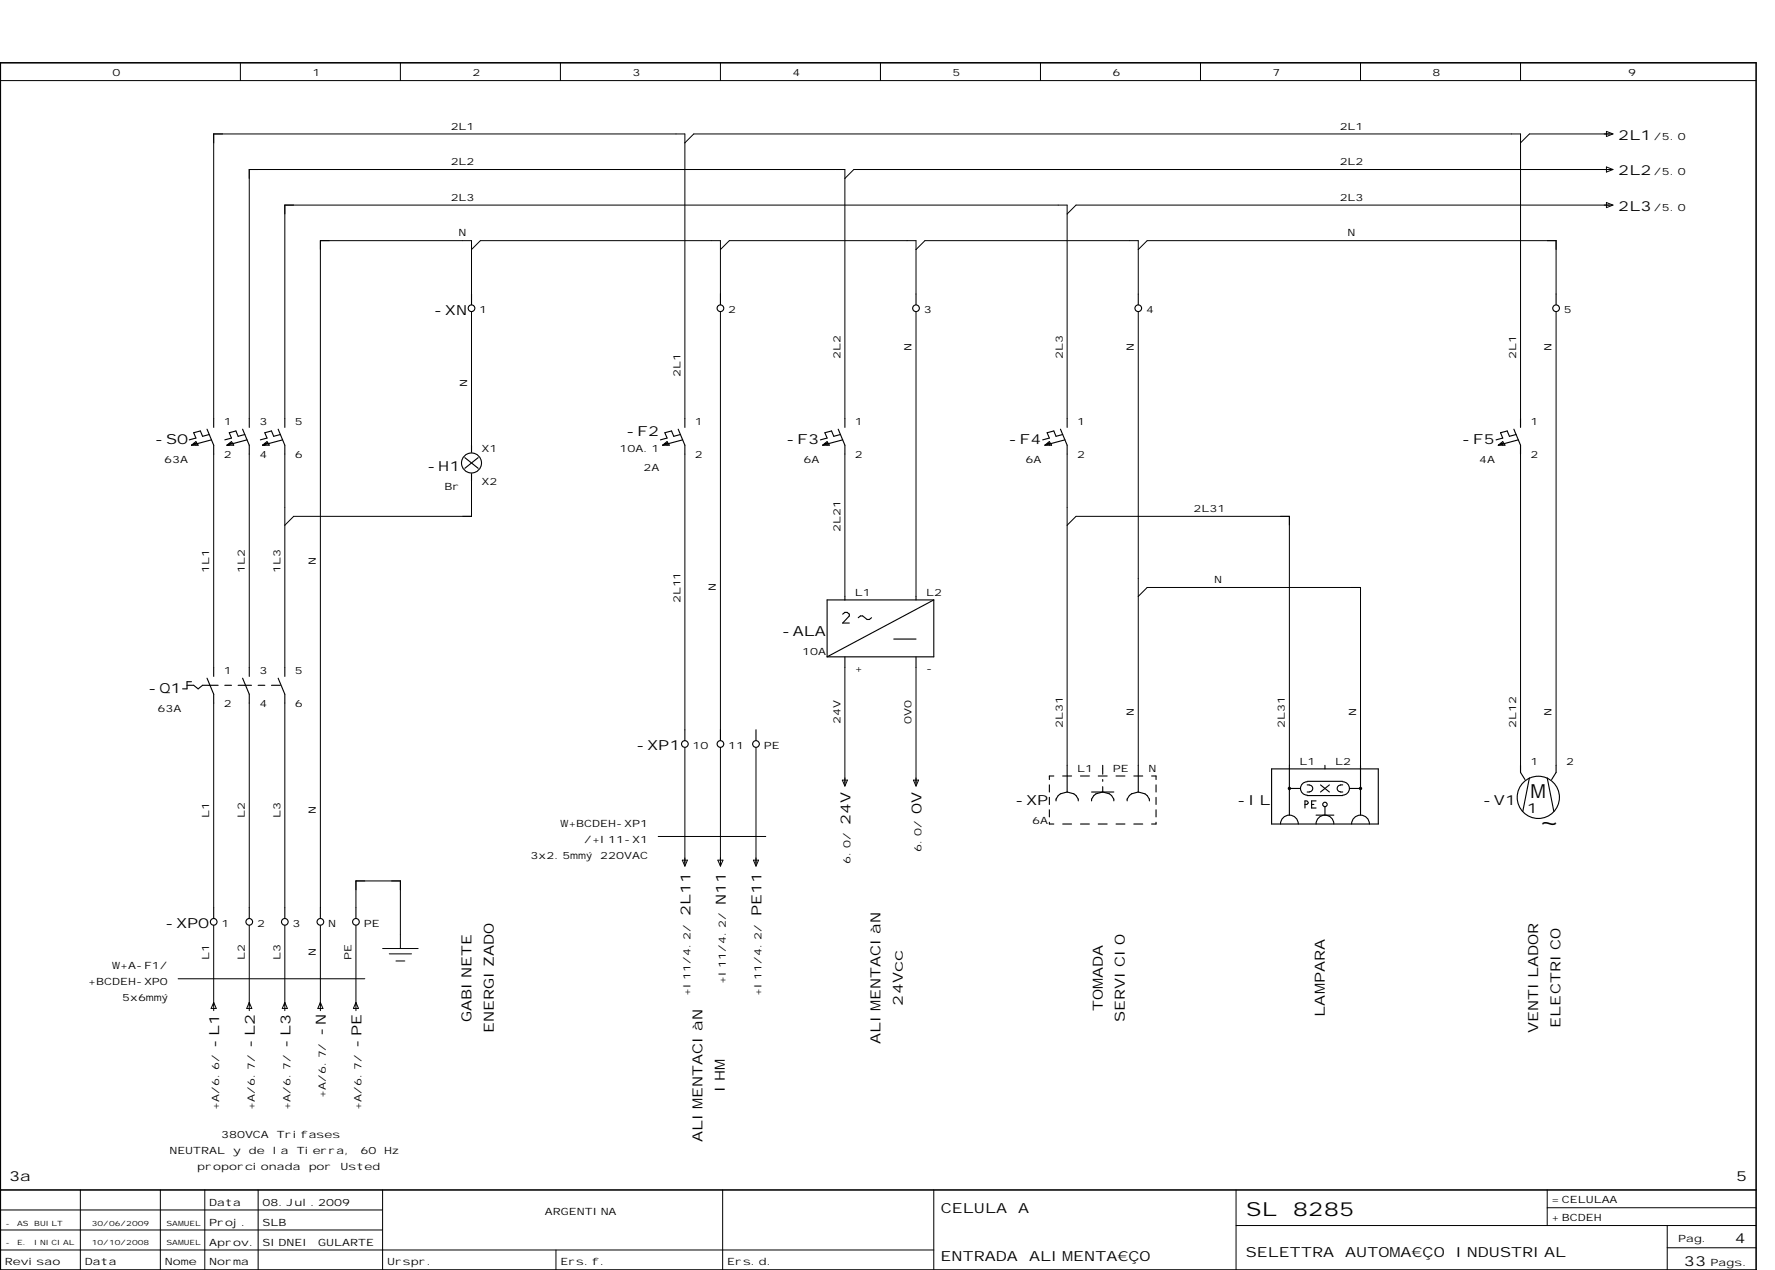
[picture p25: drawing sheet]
<svg xmlns="http://www.w3.org/2000/svg" width="399mm" height="286mm" viewBox="0 0 399 286" stroke-linecap="round" stroke-linejoin="round" font-family="sans-serif">
<defs><g id="words">
<text font-size="6.2" x="346.1" y="186.8">~</text>
<g font-size="4.4">
<text x="344.3" y="179.4">M</text>
<text x="280.4" y="273.5">SL</text>
<text x="290.8" y="273.5">8285</text>
</g>
<g font-size="3.1">
<text x="364.1" y="31.4">2L1</text>
<text x="364.1" y="39.4">2L2</text>
<text x="364.1" y="47.4">2L3</text>
<text x="97.6" y="70.8">-XN</text>
<text x="34.9" y="99.9">-S0</text>
<text x="140.9" y="98.1">-F2</text>
<text x="176.9" y="99.9">-F3</text>
<text x="226.9" y="99.9">-F4</text>
<text x="328.9" y="99.9">-F5</text>
<text x="96.1" y="105.9">-H1</text>
<text x="175.9" y="143.1">-ALA</text>
<text x="33.4" y="155.9">-Q1</text>
<text x="143.1" y="168.8">-XP1</text>
<text x="191.3" y="185.6" transform="rotate(-90 191.3 185.6)">24V</text>
<text x="207.3" y="183.1" transform="rotate(-90 207.3 183.1)">0V</text>
<text x="228.4" y="181.1">-XP</text>
<text x="278.4" y="181.1">-IL</text>
<text x="333.6" y="181.1">-V1</text>
<text x="343.5" y="182.8">1</text>
<text x="163.3" y="203.6" transform="rotate(-90 163.3 203.6)">N11</text>
<text x="37.1" y="208.8">-XP0</text>
<text x="155.3" y="206.1" transform="rotate(-90 155.3 206.1)">2L11</text>
<text x="171.3" y="206.1" transform="rotate(-90 171.3 206.1)">PE11</text>
<text x="203.1" y="226.1" transform="rotate(-90 203.1 226.1)">24Vcc</text>
<text x="248.1" y="227.4" transform="rotate(-90 248.1 227.4)">TOMADA</text>
<text x="73.3" y="233.1" transform="rotate(-90 73.3 233.1)">-N</text>
<text x="106.1" y="229.9" transform="rotate(-90 106.1 229.9)">GABINETE</text>
<text x="111.1" y="232.4" transform="rotate(-90 111.1 232.4)">ENERGIZADO</text>
<text x="253.1" y="229.9" transform="rotate(-90 253.1 229.9)">SERVICIO</text>
<text x="298.1" y="228.6" transform="rotate(-90 298.1 228.6)">LAMPARA</text>
<text x="346.1" y="232.4" transform="rotate(-90 346.1 232.4)">VENTILADOR</text>
<text x="351.1" y="231.1" transform="rotate(-90 351.1 231.1)">ELECTRICO</text>
<text x="49.3" y="235.6" transform="rotate(-90 49.3 235.6)">-L1</text>
<text x="57.3" y="235.6" transform="rotate(-90 57.3 235.6)">-L2</text>
<text x="65.3" y="235.6" transform="rotate(-90 65.3 235.6)">-L3</text>
<text x="81.3" y="235.6" transform="rotate(-90 81.3 235.6)">-PE</text>
<text x="198.1" y="234.9" transform="rotate(-90 198.1 234.9)">ALIMENTACIàN</text>
<text x="163.1" y="245.7" transform="rotate(-90 163.1 245.7)">IHM</text>
<text x="158.1" y="256.9" transform="rotate(-90 158.1 256.9)">ALIMENTACIàN</text>
<text x="2.1" y="265.6">3a</text>
<text x="390.6" y="265.6">5</text>
<text x="211.7" y="272.9">CELULA</text>
<text x="229.1" y="272.9">A</text>
<text x="390.3" y="279.7">4</text>
<text x="211.6" y="283.7">ENTRADA</text>
<text x="231.5" y="283.7">ALIMENTA€ÇO</text>
<text x="280.3" y="282.8">SELETTRA</text>
<text x="302.6" y="282.8">AUTOMA€ÇO</text>
<text x="327.5" y="282.8">INDUSTRIAL</text>
<text x="378.9" y="284.8">33</text>
</g>
<g font-size="2.3">
<text x="25.3" y="17.1">0</text>
<text x="70.3" y="17.1">1</text>
<text x="106.3" y="17.1">2</text>
<text x="142.3" y="17.1">3</text>
<text x="178.3" y="17.1">4</text>
<text x="214.3" y="17.1">5</text>
<text x="250.3" y="17.1">6</text>
<text x="286.3" y="17.1">7</text>
<text x="322.3" y="17.1">8</text>
<text x="366.3" y="17.1">9</text>
<text x="101.4" y="29.1">2L1</text>
<text x="301.4" y="29.1">2L1</text>
<text x="372.1" y="31.4">/5.0</text>
<text x="101.4" y="37.1">2L2</text>
<text x="301.4" y="37.1">2L2</text>
<text x="372.1" y="39.4">/5.0</text>
<text x="101.4" y="45.1">2L3</text>
<text x="301.4" y="45.1">2L3</text>
<text x="372.1" y="47.4">/5.0</text>
<text x="103.2" y="53.1">N</text>
<text x="303.2" y="53.1">N</text>
<text x="107.8" y="70.4">1</text>
<text x="163.8" y="70.4">2</text>
<text x="207.8" y="70.4">3</text>
<text x="257.8" y="70.4">4</text>
<text x="351.8" y="70.4">5</text>
<text x="189.1" y="80.8" transform="rotate(-90 189.1 80.8)">2L2</text>
<text x="205.1" y="79" transform="rotate(-90 205.1 79)">N</text>
<text x="239.1" y="80.8" transform="rotate(-90 239.1 80.8)">2L3</text>
<text x="255.1" y="79" transform="rotate(-90 255.1 79)">N</text>
<text x="341.1" y="80.8" transform="rotate(-90 341.1 80.8)">2L1</text>
<text x="349.1" y="79" transform="rotate(-90 349.1 79)">N</text>
<text x="105.1" y="87" transform="rotate(-90 105.1 87)">N</text>
<text x="153.1" y="84.8" transform="rotate(-90 153.1 84.8)">2L1</text>
<text x="50.3" y="95.6">1</text>
<text x="58.4" y="95.6">3</text>
<text x="66.3" y="95.6">5</text>
<text x="156.4" y="95.6">1</text>
<text x="192.3" y="95.6">1</text>
<text x="242.4" y="95.6">1</text>
<text x="344.4" y="95.6">1</text>
<text x="108.4" y="101.6">X1</text>
<text x="139.4" y="101.6">10A.1</text>
<text x="37" y="104.1">63A</text>
<text x="50.3" y="103">2</text>
<text x="58.4" y="103">4</text>
<text x="66.3" y="103">6</text>
<text x="144.7" y="105.9">2A</text>
<text x="156.4" y="103">2</text>
<text x="180.7" y="104.1">6A</text>
<text x="192.3" y="103">2</text>
<text x="230.7" y="104.1">6A</text>
<text x="242.4" y="103">2</text>
<text x="332.7" y="104.1">4A</text>
<text x="344.4" y="103">2</text>
<text x="100" y="110.1">Br</text>
<text x="108.4" y="109">X2</text>
<text x="189.1" y="119.7" transform="rotate(-90 189.1 119.7)">2L21</text>
<text x="268.5" y="115.1">2L31</text>
<text x="47.1" y="128.8" transform="rotate(-90 47.1 128.8)">1L1</text>
<text x="55.1" y="128.8" transform="rotate(-90 55.1 128.8)">1L2</text>
<text x="63.1" y="128.8" transform="rotate(-90 63.1 128.8)">1L3</text>
<text x="71.1" y="127" transform="rotate(-90 71.1 127)">N</text>
<text x="273.2" y="131.1">N</text>
<text x="153.1" y="135.7" transform="rotate(-90 153.1 135.7)">2L11</text>
<text x="161.1" y="133" transform="rotate(-90 161.1 133)">N</text>
<text x="192.3" y="134.1">L1</text>
<text x="208.4" y="134.1">L2</text>
<text x="180.5" y="147.3">10A</text>
<text x="50.3" y="151.6">1</text>
<text x="58.4" y="151.6">3</text>
<text x="66.3" y="151.6">5</text>
<text x="192.3" y="151">+</text>
<text x="208.4" y="151">-</text>
<text x="35.5" y="160.1">63A</text>
<text x="50.3" y="159">2</text>
<text x="58.4" y="159">4</text>
<text x="66.3" y="159">6</text>
<text x="255.1" y="161" transform="rotate(-90 255.1 161)">N</text>
<text x="305.1" y="161" transform="rotate(-90 305.1 161)">N</text>
<text x="349.1" y="161" transform="rotate(-90 349.1 161)">N</text>
<text x="189.1" y="162.8" transform="rotate(-90 189.1 162.8)">24V</text>
<text x="205.1" y="162.8" transform="rotate(-90 205.1 162.8)">0V0</text>
<text x="239.1" y="163.7" transform="rotate(-90 239.1 163.7)">2L31</text>
<text x="289.1" y="163.7" transform="rotate(-90 289.1 163.7)">2L31</text>
<text x="341.1" y="163.7" transform="rotate(-90 341.1 163.7)">2L12</text>
<text x="155.8" y="168.4">10</text>
<text x="163.8" y="168.4">11</text>
<text x="171.8" y="168.4">PE</text>
<text x="242.4" y="173.6">L1</text>
<text x="250.4" y="173.6">PE</text>
<text x="258.3" y="173.6">N</text>
<text x="292.4" y="172.1">L1</text>
<text x="300.4" y="172.1">L2</text>
<text x="344.4" y="172.1">1</text>
<text x="352.4" y="172.1">2</text>
<text x="47.1" y="183.9" transform="rotate(-90 47.1 183.9)">L1</text>
<text x="55.1" y="183.9" transform="rotate(-90 55.1 183.9)">L2</text>
<text x="63.1" y="183.9" transform="rotate(-90 63.1 183.9)">L3</text>
<text x="71.1" y="183" transform="rotate(-90 71.1 183)">N</text>
<text x="232.2" y="185.3">6A</text>
<text x="126.1" y="186">W+BCDEH-XP1</text>
<text x="131.4" y="189.6">/+I11-X1</text>
<text x="207.3" y="191.6" transform="rotate(-90 207.3 191.6)">6.0/</text>
<text x="119.3" y="193.2">3x2.5mmý</text>
<text x="135" y="193.2">220VAC</text>
<text x="191.3" y="194.3" transform="rotate(-90 191.3 194.3)">6.0/</text>
<text x="49.8" y="208.4">1</text>
<text x="57.8" y="208.4">2</text>
<text x="65.8" y="208.4">3</text>
<text x="73.8" y="208.4">N</text>
<text x="81.8" y="208.4">PE</text>
<text x="47.1" y="215.9" transform="rotate(-90 47.1 215.9)">L1</text>
<text x="55.1" y="215.9" transform="rotate(-90 55.1 215.9)">L2</text>
<text x="63.1" y="215.9" transform="rotate(-90 63.1 215.9)">L3</text>
<text x="71.1" y="215" transform="rotate(-90 71.1 215)">N</text>
<text x="79.1" y="215.9" transform="rotate(-90 79.1 215.9)">PE</text>
<text x="19.9" y="221.6">+BCDEH-XP0</text>
<text x="25.2" y="218">W+A-F1/</text>
<text x="163.3" y="221.3" transform="rotate(-90 163.3 221.3)">+I11/4.2/</text>
<text x="27.5" y="225.2">5x6mmý</text>
<text x="155.3" y="223.9" transform="rotate(-90 155.3 223.9)">+I11/4.2/</text>
<text x="171.3" y="223.9" transform="rotate(-90 171.3 223.9)">+I11/4.2/</text>
<text x="49.3" y="249.7" transform="rotate(-90 49.3 249.7)">+A/6.6/</text>
<text x="57.3" y="249.7" transform="rotate(-90 57.3 249.7)">+A/6.7/</text>
<text x="65.3" y="249.7" transform="rotate(-90 65.3 249.7)">+A/6.7/</text>
<text x="73.3" y="247" transform="rotate(-90 73.3 247)">+A/6.7/</text>
<text x="81.3" y="249.7" transform="rotate(-90 81.3 249.7)">+A/6.7/</text>
<text x="49.7" y="255.9">380VCA</text>
<text x="62.3" y="255.9">Trifases</text>
<text x="38.1" y="259.5">NEUTRAL</text>
<text x="44.4" y="263.1">proporcionada</text>
<text x="52.4" y="259.5">y</text>
<text x="56" y="259.5">de</text>
<text x="61.4" y="259.5">la</text>
<text x="66.8" y="259.5">Tierra,</text>
<text x="69.4" y="263.1">por</text>
<text x="76.6" y="263.1">Usted</text>
<text x="81.1" y="259.5">60</text>
<text x="86.5" y="259.5">Hz</text>
<text x="47.1" y="271.1">Data</text>
<text x="47.1" y="275.6">Proj.</text>
<text x="59.1" y="271.1">08.Jul.2009</text>
<text x="59.1" y="275.6">SLB</text>
<text x="122.6" y="273.3">ARGENTINA</text>
<text x="349.1" y="270.6">= CELULAA</text>
<text x="349.1" y="274.6">+ BCDEH</text>
<text x="47.1" y="280.1">Aprov.</text>
<text x="59.1" y="280.1">SIDNEI</text>
<text x="71.6" y="280.1">GULARTE</text>
<text x="377.5" y="279.4">Pag.</text>
<text x="1.1" y="284.4">Revisao</text>
<text x="19.1" y="284.4">Data</text>
<text x="37.1" y="284.4">Nome</text>
<text x="47.1" y="284.4">Norma</text>
<text x="87.1" y="284.4">Urspr.</text>
<text x="126.1" y="284.4">Ers.f.</text>
<text x="163.6" y="284.4">Ers.d.</text>
<text x="384.8" y="284.8">Pags.</text>
</g>
<g font-size="1.6">
<text x="1.2" y="275.6">-</text>
<text x="3.8" y="275.6">AS</text>
<text x="7.7" y="275.6">BUILT</text>
<text x="20.7" y="275.6">30/06/2009</text>
<text x="37.5" y="275.6">SAMUEL</text>
<text x="1.2" y="280">-</text>
<text x="3.8" y="280">E.</text>
<text x="7.7" y="280">INICIAL</text>
<text x="20.7" y="280">10/10/2008</text>
<text x="37.5" y="280">SAMUEL</text>
</g>
</g></defs>
<g fill="none" stroke="#000" stroke-width=".22">
<path d="M.1 18.1h395M54.1 14.1v4M90.1 14.1v4M126.1 14.1v4M162.1 14.1v4M198.1 14.1v4M234.1 14.1v4M270.1 14.1v4M306.1 14.1v4M342.1 14.1v4M154.1 32.1l2-2h186v64M361.4 29.6l1.5 .5-1.5 .6z"/>
<path d="M361.4 37.6l1.5 .5-1.5 .6zM362.8 30.1h-18.7l-2 2M362.8 38.1h-170.7l-2 2M106.1 56.1l2-2h54v12M162.1 56.1l2-2h42v12M206.1 56.1l2-2h48v12M256.1 56.1l2-2h92v12M361.4 45.6l1.5 .5-1.5 .6zM362.8 46.1h-120.7l-2 2M106.1 66.1v-12h-34v150M106.1 70.1v30M162.1 70.1v94"/>
<path d="M206.1 70.1v64M256.1 70.1v102M350.1 70.1v102M48.1 94.1v-64h106v64M56.1 94.1v-56h134v56M64.1 94.1v-48h176v48M48.1 102.1v48M56.1 102.1v48M64.1 102.1v48M106.1 108.1v8h-40l-2 2M154.1 102.1v62M190.1 102.1v32"/>
<path d="M240.1 118.1l2-2h48v56M240.1 102.1v70M342.1 102.1v70M256.1 134.1l2-2h48v40M48.1 158.1v46M56.1 158.1v46M64.1 158.1v46M190.1 150.1v26.6M206.1 150.1v26.6M154.1 168.1v26.6M162.1 168.1v26.6M170.1 168.1v26.6"/>
<path d="M189.5 175.5h1.1l-.5 1.3zM205.5 175.5h1.1l-.5 1.3zM148.1 188.1h24.2M153.5 193.5h1.2l-.6 1.3zM161.5 193.5h1.1l-.5 1.3zM169.5 193.5h1.2l-.6 1.3zM48.1 208.1v19.2M56.1 208.1v19.2M64.1 208.1v19.2M72.1 208.1v19.2M80.1 204.1v-6h10v15.2M80.1 208.1v19.2"/>
<path d="M86.1 213.3h8M87.6 214.5h5M89.1 216.1h2M40.1 220.1h42M48.1 225.5l.5 1.3h-1.1zM56.1 225.5l.6 1.3h-1.2zM64.1 225.5l.6 1.3h-1.2zM72.1 225.5l.5 1.3h-1.1zM80.1 225.5l.6 1.3h-1.2zM.1 272.1h86M.1 276.6h86M18.1 267.6v18"/>
<path d="M36.1 267.6v18M46.1 267.6v18M58.1 267.6v18M86.1 267.6v18M162.6 267.6v18M210.1 267.6v18M278.1 267.6v18M278.1 275.6h117M348.1 267.6v8M348.1 271.6h47M375.1 275.6v10M.1 281.1h210"/>
<path d="M125.1 281.1v4.5M375.1 280.6h20"/>
</g>
<path d="M.1 14.1h395v271.5h-395zM.1 267.6h395" fill="none" stroke="#000" stroke-width=".35"/>
<g fill="none" stroke="#000" stroke-width=".25">
<path d="M106.1 66.1v2.4M162.1 66.1v2.4M206.1 66.1v2.4M256.1 66.1v2.4M350.1 66.1v2.4M43.6 99.7h.5v.4M46.6 96.5l1.5 3.6v2M47.1 97.7l-1.5 .4-.5-1.2-1.5 .4 .5 1.2-1.5 .4M47.6 98.9l-4.5 1.2M48.1 94.1v2M52.6 99.7h-1v.4M54.6 96.5l1.5 3.6v2"/>
<path d="M55.1 97.7l-1.5 .4-.5-1.2-1.5 .4 .5 1.2-1.5 .4M55.6 98.9l-4.5 1.2M56.1 94.1v2M60.6 99.7h-1v.4M62.6 96.5l1.5 3.6v2M63.1 97.7l-1.5 .4-.5-1.2-1.5 .4 .5 1.2-1.5 .4M63.6 98.9l-4.5 1.2M64.1 94.1v2M149.6 99.7h.5v.4M152.6 96.5l1.5 3.6v2M153.1 97.7l-1.5 .4-.5-1.2-1.5 .4 .5 1.2-1.5 .4M153.6 98.9l-4.5 1.2"/>
<path d="M154.1 94.1v2M185.6 99.7h.5v.4M188.6 96.5l1.5 3.6v2M189.1 97.7l-1.5 .4-.5-1.2-1.5 .4 .5 1.2-1.5 .4M189.6 98.9l-4.5 1.2M190.1 94.1v2M235.6 99.7h.5v.4M238.6 96.5l1.5 3.6v2M239.1 97.7l-1.5 .4-.5-1.2-1.5 .4 .5 1.2-1.5 .4M239.6 98.9l-4.5 1.2M240.1 94.1v2M337.6 99.7h.5v.4"/>
<path d="M340.6 96.5l1.5 3.6v2M341.1 97.7l-1.5 .4-.5-1.2-1.5 .4 .5 1.2-1.5 .4M341.6 98.9l-4.5 1.2M342.1 94.1v2M43.1 100.1l1-.8 .5 .8zM51.1 100.1l1-.8 .5 .8zM59.1 100.1l1-.8 .5 .8zM104.6 102.9l3 2.4M106.1 100.1v1.6M106.1 106.5v1.6M107.6 102.9l-3 2.4M149.1 100.1l1-.8 .5 .8z"/>
<path d="M185.1 100.1l1-.8 .5 .8zM235.1 100.1l1-.8 .5 .8zM337.1 100.1l1-.8 .5 .8zM189.6 138.1l.5-.4h.5l.5 .4v.4l-1.5 1.6h1.5M190.1 134.1v.8M193.1 138.9l.5-.4h.5l1 .8h.5l.5-.4M206.1 134.1v.8M210.1 134.9h-24v12.8M210.1 134.9v12.8h-24M210.1 134.9l-24 12.8M42.1 154.1h1.5l1 .8 1-.8h3.5M43.1 153.3h-1v1.6h-1"/>
<path d="M46.6 152.5l1.5 3.6v2M48.1 150.1v2M50.6 154.1h1.5M53.6 154.1h3M54.6 152.5l1.5 3.6v2M56.1 150.1v2M58.1 154.1h1.5M61.1 154.1h2M62.6 152.5l1.5 3.6v2M64.1 150.1v2M190.1 147.7v2.4M201.1 143.7h5"/>
<path d="M206.1 147.7v2.4M154.1 164.1v2.4M162.1 164.1v2.4M170.1 164.1v2.4M236.1 176.5v1.6M236.1 179.3v1.6M237.1 174.5h-1v.8M239.1 174.5h2M240.1 172.1v6M240.1 178.1l-1.5 .4-.5 .4-.5 .8v.4M240.1 178.1l1.5 .4 .5 .4 .5 .8v.4M243.1 174.5h2"/>
<path d="M245.6 178.1h5M247.1 174.5h2M248.1 172.1v2M248.1 175.3v.4M248.1 176.9v1.2M248.1 178.1l-1.5 .4-.5 .4-.5 .8v.4M248.1 178.1l1.5 .4 .5 .4 .5 .8v.4M251.1 174.5h2M255.1 174.5h2M256.1 178.1l-1.5 .4-.5 .4-.5 .8v.4M256.1 178.1l1.5 .4 .5 .4 .5 .8v.4M256.1 172.1v6"/>
<path d="M259.1 174.5h1v.8M260.1 176.5v1.6M260.1 179.3v1.6M286.1 172.9h24v12.4h-24zM290.1 177.3h2.5M290.1 172.1v11.2M294.1 175.8a1.5 1.5 0 0 0-1.5 1.5 1.5 1.5 0 0 0 1.5 1.5M294.1 178.1h.5M294.1 175.7h8M294.1 178.9h8M294.1 176.5h.5M294.6 176.6a.75 .75 0 0 1 .7 .7 .75 .75 0 0 1-.7 .8"/>
<path d="M297.1 176.5l2 1.6M298.1 172.1v.8M299.1 176.5l-2 1.6M301.6 176.6a.75 .75 0 0 0-.8 .7 .75 .75 0 0 0 .8 .8M301.6 178.1h.5M301.6 176.5h.5M302.1 175.8a1.5 1.5 0 0 1 1.5 1.5 1.5 1.5 0 0 1-1.5 1.5M303.6 177.3h2.5M306.1 172.1v11.2M342.1 172.1v1.6l1 1.6M344.1 174.9l-1.5 7.6M348.1 174.9l1.5 7.6"/>
<path d="M350.1 172.1v1.6l-1 1.6M236.1 182.1v1.6M236.1 184.9v.4h1M239.1 185.3h2M243.1 185.3h2M247.1 185.3h2M251.1 185.3h2M255.1 185.3h2M260.1 182.1v1.6M260.1 184.9v.4h-1M288.1 185.3a2 2 0 0 1 2-2 2 2 0 0 1 2 2M293.6 180.9h.5"/>
<path d="M294.1 180.3l.2 .2-.2 .3M294.1 180.1h-.5v1.6M295.1 180.9h.5M296.1 185.3a2 2 0 0 1 2-2 2 2 0 0 1 2 2M296.1 183.3h4M296.1 180.1h-1v1.6h1M298.1 181.3v2M304.1 185.3a2 2 0 0 1 2-2 2 2 0 0 1 2 2M48.1 204.1v2.4M56.1 204.1v2.4M64.1 204.1v2.4M72.1 204.1v2.4"/>
<path d="M80.1 204.1v2.4"/>
<circle cx="106.1" cy="69.3" r=".75"/>
<circle cx="162.1" cy="69.3" r=".75"/>
<circle cx="206.1" cy="69.3" r=".75"/>
<circle cx="256.1" cy="69.3" r=".75"/>
<circle cx="350.1" cy="69.3" r=".75"/>
<circle cx="106.1" cy="104.1" r="2.25"/>
<circle cx="154.1" cy="167.3" r=".75"/>
<circle cx="162.1" cy="167.3" r=".75"/>
<circle cx="170.1" cy="167.3" r=".75"/>
<circle cx="290.1" cy="177.3" r=".25"/>
<circle cx="306.1" cy="177.3" r=".25"/>
<circle cx="346.1" cy="179.3" r="4.8"/>
<circle cx="298.1" cy="180.9" r=".5"/>
<circle cx="48.1" cy="207.3" r=".75"/>
<circle cx="56.1" cy="207.3" r=".75"/>
<circle cx="64.1" cy="207.3" r=".75"/>
<circle cx="72.1" cy="207.3" r=".75"/>
<circle cx="80.1" cy="207.3" r=".75"/>
</g>
<use href="#words"/>
</svg>
